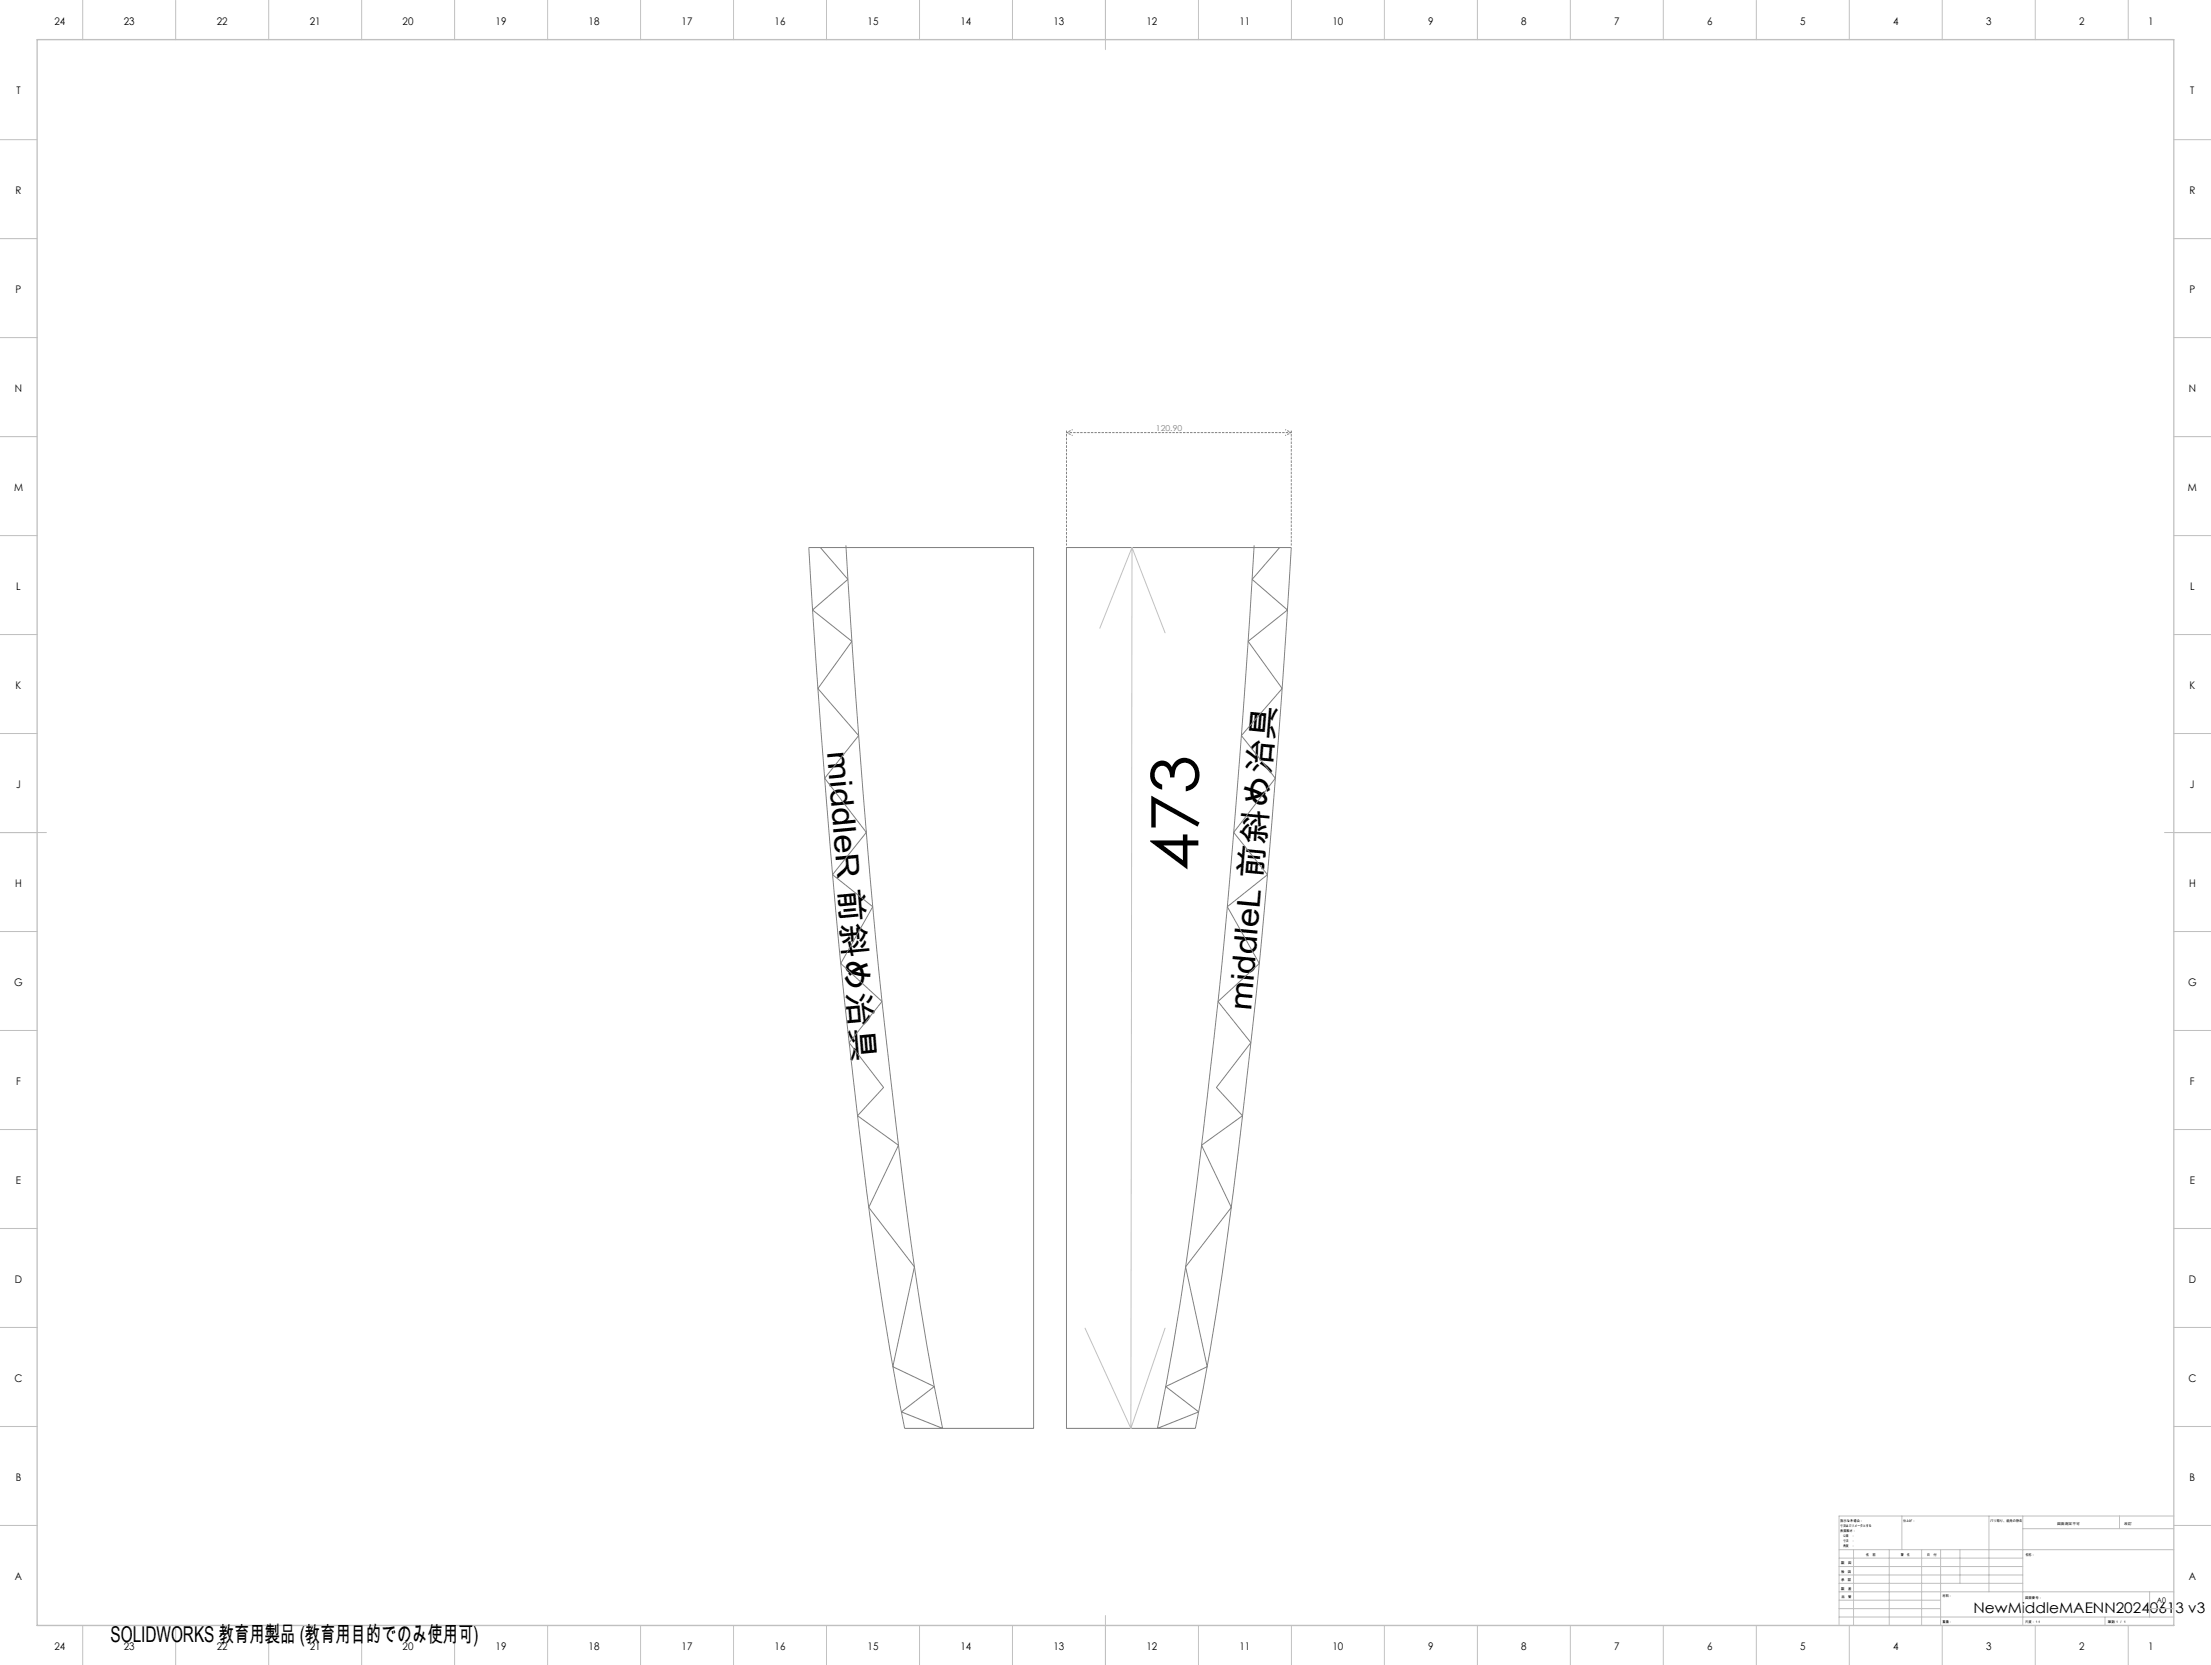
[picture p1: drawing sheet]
<svg xmlns="http://www.w3.org/2000/svg" width="1189mm" height="895mm" viewBox="0 0 1189 895" stroke-linecap="round" stroke-linejoin="round" font-family="sans-serif">
<defs><g id="words">
<text font-size="35.3" x="644" y="468" transform="rotate(-90 644 468)">473</text>
<g font-size="16.9">
<text x="445" y="404" transform="rotate(85 445 404)">middleR 前斜め治具</text>
<text x="673" y="544" transform="rotate(-85 673 544)">middleL 前斜め治具</text>
</g>
<text font-size="11.7" x="59" y="883">SOLIDWORKS 教育用製品 (教育用目的でのみ使用可)</text>
<text font-size="7.9" x="1061" y="867">NewMiddleMAENN20240613 v3</text>
<g font-size="5.6">
<text x="29" y="13">24</text>
<text x="67" y="13">23</text>
<text x="117" y="13">22</text>
<text x="167" y="13">21</text>
<text x="217" y="13">20</text>
<text x="267" y="13">19</text>
<text x="317" y="13">18</text>
<text x="367" y="13">17</text>
<text x="417" y="13">16</text>
<text x="467" y="13">15</text>
<text x="517" y="13">14</text>
<text x="567" y="13">13</text>
<text x="617" y="13">12</text>
<text x="667" y="13">11</text>
<text x="717" y="13">10</text>
<text x="768" y="13">9</text>
<text x="818" y="13">8</text>
<text x="868" y="13">7</text>
<text x="918" y="13">6</text>
<text x="968" y="13">5</text>
<text x="1018" y="13">4</text>
<text x="1068" y="13">3</text>
<text x="1118" y="13">2</text>
<text x="1155" y="13">1</text>
<text x="9" y="51">T</text>
<text x="1178" y="51">T</text>
<text x="8" y="104">R</text>
<text x="1177" y="104">R</text>
<text x="8" y="157">P</text>
<text x="1177" y="157">P</text>
<text x="8" y="211">N</text>
<text x="1177" y="211">N</text>
<text x="8" y="264">M</text>
<text x="1177" y="264">M</text>
<text x="9" y="317">L</text>
<text x="1178" y="317">L</text>
<text x="8" y="370">K</text>
<text x="1177" y="370">K</text>
<text x="9" y="423">J</text>
<text x="1178" y="423">J</text>
<text x="8" y="477">H</text>
<text x="1177" y="477">H</text>
<text x="8" y="530">G</text>
<text x="1177" y="530">G</text>
<text x="9" y="583">F</text>
<text x="1178" y="583">F</text>
<text x="9" y="636">E</text>
<text x="1178" y="636">E</text>
<text x="8" y="690">D</text>
<text x="1177" y="690">D</text>
<text x="8" y="743">C</text>
<text x="1177" y="743">C</text>
<text x="8" y="796">B</text>
<text x="1177" y="796">B</text>
<text x="8" y="849">A</text>
<text x="1177" y="849">A</text>
<text x="29" y="887">24</text>
<text x="67" y="887">23</text>
<text x="117" y="887">22</text>
<text x="167" y="887">21</text>
<text x="217" y="887">20</text>
<text x="267" y="887">19</text>
<text x="317" y="887">18</text>
<text x="367" y="887">17</text>
<text x="417" y="887">16</text>
<text x="467" y="887">15</text>
<text x="517" y="887">14</text>
<text x="567" y="887">13</text>
<text x="617" y="887">12</text>
<text x="667" y="887">11</text>
<text x="717" y="887">10</text>
<text x="768" y="887">9</text>
<text x="818" y="887">8</text>
<text x="868" y="887">7</text>
<text x="918" y="887">6</text>
<text x="968" y="887">5</text>
<text x="1018" y="887">4</text>
<text x="1068" y="887">3</text>
<text x="1118" y="887">2</text>
<text x="1155" y="887">1</text>
</g>
<text font-size="4.3" fill="#808080" x="622" y="232">120.90</text>
<text font-size="4.1" x="1160" y="862">A0</text>
<g font-size="1.9">
<text x="990" y="818">指示なき場合：</text>
<text x="990" y="821">寸法はミリメータとする</text>
<text x="1023" y="818">仕上げ：</text>
<text x="1070" y="818">バリ取り、鋭角の除去</text>
<text x="1106" y="820">図面測定不可</text>
<text x="1142" y="820">改訂</text>
<text x="990" y="823">表面粗さ：</text>
<text x="990" y="826">公差　：</text>
<text x="990" y="829">寸法　：</text>
<text x="990" y="831">角度　：</text>
<text x="1003" y="837">名　前</text>
<text x="1019" y="837">署　名</text>
<text x="1036" y="837">日　付</text>
<text x="1089" y="837">名称：</text>
<text x="990" y="845">検　図</text>
<text x="990" y="841">製　図</text>
<text x="990" y="850">承　認</text>
<text x="990" y="854">製　産</text>
<text x="990" y="859">品　管</text>
<text x="1045" y="859">材料：</text>
<text x="1089" y="860">図面番号：</text>
<text x="1045" y="872">重量：</text>
<text x="1089" y="872">尺度： 1:1</text>
<text x="1133" y="872">葉数 1 ／ 1</text>
</g>
</g></defs>
<path d="M435 294h121v474h-70a2288 2288 0 0 1-27-184l-7-71-5-56-8-103zM455 293l5 80 8 98 6 62 7 65a2022 2022 0 0 0 26 170l-22-9 17-14-22-10 12-54-25-32 16-33-22-16 14-15-18-25 17-22-22-20 17-31-21-17 18-23-23-29 19-23-22-25 18-25-21-17 19-17-15-17M574 294h120l-5 80-8 98-6 63-7 66a2079 2079 0 0 1-25 167h-69zM674 293l-6 98-7 80-5 62-8 65a1981 1981 0 0 1-26 170l23-9-18-14 22-10-11-54 24-32-16-33 22-16-14-15 19-25-18-22 22-20-17-31 22-17-19-23 23-29-18-23 22-25-19-25 21-17-19-17 15-17" fill="none" stroke="#808080" stroke-width=".54"/>
<path d="M694 233h-120M574 293v-62M694 293v-62" fill="none" stroke="#808080" stroke-width=".54" stroke-dasharray="1.3 .7" stroke-dashoffset=".2" stroke-linecap="butt"/>
<path d="M574 233l3-2M577 234l-3-1M691 231l3 2M694 233l-3 1" fill="none" stroke="#808080" stroke-width=".54" stroke-dasharray="1.3 .7" stroke-dashoffset=".7" stroke-linecap="butt"/>
<g fill="none" stroke="#c0c0c0" stroke-width=".54">
<path d="M44 0v21M94 0v21M144 0v21M194 0v21M244 0v21M294 0v21M344 0v21M394 0v21M444 0v21M494 0v21M544 0v21M594 0v27"/>
<path d="M644 0v21M694 0v21M744 0v21M794 0v21M844 0v21M894 0v21M944 0v21M994 0v21M1044 0v21M1094 0v21M1144 0v21M0 75h20"/>
<path d="M1169 75h20M0 128h20M1169 128h20M0 181h20M1169 181h20M0 235h20M1169 235h20M0 288h20M609 294l-1 474M609 294l18 46M609 294l-18 44M1169 288h20"/>
<path d="M0 341h20M1169 341h20M0 394h20M1169 394h20M0 448h25M1164 448h25M0 501h20M1169 501h20M0 554h20M1169 554h20M0 607h20M1169 607h20"/>
<path d="M0 660h20M1169 660h20M0 714h20M583 714l25 54M627 714l-19 54M1169 714h20M0 767h20M1169 767h20M0 820h20M1023 815v18M1070 815v41M1088 815v59"/>
<path d="M1140 815v7M1169 815h-180v59M1169 820h20M989 833h180M989 838h99M997 833v41M1016 833v41M1033 833v41M1044 833v41M1054 833v18M1088 822h81M989 851h99"/>
<path d="M989 847h99M989 842h99M989 856h180M1156 856v13M44 874v21M94 874v21M144 874v21M194 874v21M244 874v21M294 874v21M344 874v21M394 874v21"/>
<path d="M444 874v21M494 874v21M544 874v21M594 868v27M644 874v21M694 874v21M744 874v21M794 874v21M844 874v21M894 874v21M944 874v21M989 869h180"/>
<path d="M989 865h55M989 860h55M994 874v21M1044 874v21M1094 874v21M1132 869v5M1144 874v21M1156 865h13"/>
</g>
<path d="M20 21h1149v853h-1149z" fill="none" stroke="#c0c0c0" stroke-width=".72"/>
<use href="#words"/>
</svg>
